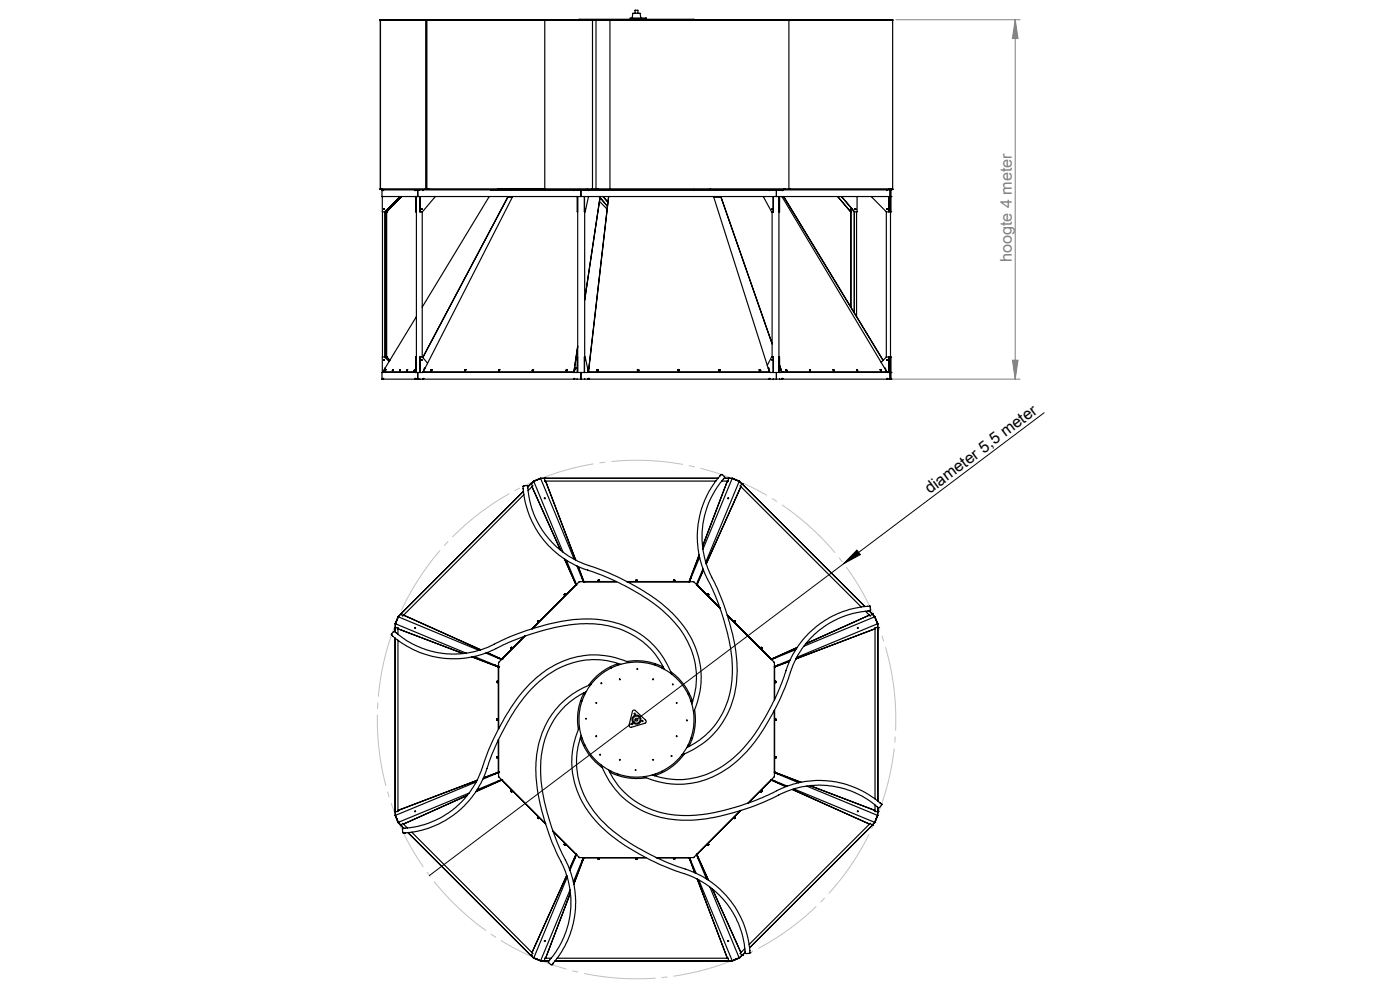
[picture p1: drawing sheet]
<svg xmlns="http://www.w3.org/2000/svg" width="297mm" height="210mm" viewBox="0 0 297 210" stroke-linecap="round" stroke-linejoin="round" font-family="sans-serif">
<defs><g id="words">
<text font-size="3.4" fill="#808080" x="214.6" y="55.6" transform="rotate(-90 214.6 55.6)">hoogte 4 meter</text>
<text font-size="3.4" x="197.3" y="104.8" transform="rotate(-37 197.3 104.8)">diameter 5,5 meter</text>
</g></defs>
<path d="M221.5 87.6l-130.4 98.1M181.8 116.7l.7 .9-3.5 2z" fill="none" stroke="#000" stroke-width=".21"/>
<path d="M189.6 146a55 55 0 0 0-86.8-37.9 55 55 0 0 0 8.9 94.3 55 55 0 0 0 78.2-53.5l-.3-2.9" fill="none" stroke="#c0c0c0" stroke-width=".21" stroke-dasharray="15.2 1.3 1.3 1.3" stroke-dashoffset="6.3" stroke-linecap="butt"/>
<path d="M190 4.2h26.4M215.4 4.2l.6 4h-1.2zM215.4 4.2v76.2M214.8 76.4h1.2l-.6 4zM189.1 80.4h27.3" fill="none" stroke="#808080" stroke-width=".21"/>
<path d="M181.8 116.7l.7 .9-3.5 2z" fill="#000"/>
<path d="M214.8 76.4h1.2l-.6 4zM215.4 4.2l.6 4h-1.2z" fill="#808080"/>
<g fill="none" stroke="#000" stroke-width=".25">
<path d="M80.6 4.2h.1M80.6 4.3h.1M80.6 4.2v36M80.7 4.2h.1M80.7 4.3h.1M80.7 4.3h.4M80.7 4.2h.4M80.7 4.3v35.8M81.1 4.2v.1M81.1 4.2h9.1M81.1 4.3h9.1M90.2 4.2h.4"/>
<path d="M90.2 4.3h.4M90.2 4.2h.1M90.2 4.3h.1M90.2 4.2v.1M90.3 4.3v35.8M90.6 4.2h.1M90.6 4.3h.1M90.6 4.3h.4M90.6 4.2v36M90.6 4.2h.4M91 4.2v.1M91 4.2h24.5"/>
<path d="M91 4.3h14.6M105.6 4.3h9.9M105.7 4.3h9.8M115.5 4.3h10.1M115.5 4.2h10.1M115.5 4.2v.1M115.6 4.3v35.8M122.8 4.2h24.4M125.6 4.3h.9M125.6 4.2h.9M125.6 4.2v.1M125.7 4.3v35.8"/>
<path d="M126.4 4.3v35.8M126.5 4.3h.1M126.5 4.2h.1M126.5 4.2v.1M126.5 4.3h.2M126.5 4.2h.2M126.7 4.3h2.7M126.7 4.2h2.7M126.7 4.3h.1M126.7 4.2h.1M126.7 4.2v.1M129.4 4.3v35.8"/>
<path d="M129.4 4.2h38v36h-38M129.4 4.3h21.3M129.4 4.2v.1M133.7 4.1v-.3h3.4v.3M134.1 3.8l.2-1h1.5l.2 1M134.7 2.8v-.6h.6v.6M150.7 4.3h16.7M150.7 4.3h.1M167.4 4.3h22M167.4 4.2h22M189.4 4.3h.1M189.4 4.2h.1"/>
<path d="M189.4 4.2v36M80.6 40.2h.1M80.6 40.1h.1M80.7 40.2h.1M80.7 40.1h.1M80.7 40.1h.4M80.7 40.2h.4M81 40.3h.1M81 41.7h.1M81 40.3v1.4M81 40.3h108M81 41.7h83"/>
<path d="M81.1 40.1v.1M81.1 40.2h9.1M81.1 40.1h9.1M81.1 41.7v3.2h.6M81.1 44.9v30.8M81.2 40.4h.1M81.2 40.3v.1M81.2 40.3h.1M81.3 40.3l-.1 .1M81.4 44.3l.1 .1M81.6 44.3l-.1 .1h.1M81.7 44.9l3.2-3.2-3.2 3.2"/>
<path d="M81.7 44.9v30.9M82 44.7v31.4M82 44.9h.1M82 44.6v31.5M85.2 41.7l-3.2 3.2M88.1 40.4h.1M88.1 40.3v.1M88.2 41.7h.1M88.2 40.3h.1M88.2 41.7l.1 3.2M88.3 41.7v37.3M88.6 40.3v1.4"/>
<path d="M89 40.3h.1M89 41.7l.1 3.2h.5l2.8-3.2M89.4 44.3v.1zM89.4 44.3v.1M89.6 44.9v30.8M89.7 40.4h.1M89.7 40.3v.1M89.8 40.3l-.1 .1M90.2 40.1h.4M90.2 40.2h.4M90.2 40.1h.1M90.2 40.2h.1"/>
<path d="M90.2 40.1v.1M90.6 40.1h.1M90.6 40.2h.1M90.6 40.1h.4M90.6 40.2h.4M91 40.1v.1M91 40.1h14.6M91 40.2h24.5M103.8 41.7l-14.2 23.4M104.1 40.3h.1M105.6 40.1h9.9M105.7 40.1h9.8"/>
<path d="M108.3 40.3h.1M108.7 41.8h-1l.1-.1-18.1 34.1M108.8 41.7l-19.1 37.2M115.5 40.2h10.1M115.5 40.1h10.1M115.5 40.1v.1M121.7 40.4h.1M121.8 40.3l-.1 .1M121.8 40.3v.1M122.4 41.7l.2 3.2M122.4 40.3h.1M122.5 41.7v3.2"/>
<path d="M122.6 41.7v37.3M122.8 40.2v.1M123.2 40.3v1.4M124 41.7v3.2h.1l.7-3.2M124 40.3h.1M124 41.7v3.2M124 44.9v30.8M124.1 44.3v.1zM124.8 40.3v.1zM124.8 40.3v.1M124.8 40.3h.1M125.6 40.2h.9"/>
<path d="M125.6 40.1h.9M125.6 40.1v.1M126.5 40.2h.1M126.5 40.1h.1M126.5 40.1v.1M126.5 40.1h.2M126.5 40.2h.2M126.7 40.2h2.7M126.7 40.1h2.7M126.7 40.2h.1M126.7 40.1h.1M126.7 40.1v.1"/>
<path d="M127.2 42.7l1.6 1.7M127.3 41.7l-3.3 22M127.3 41.9l1.6 1.8-1.6-1.8M127.9 41.7l1.1 1.2M128.2 40.3h.1M129.1 41.7l-4.3 37.2M129.4 40.1h21.3M129.4 40.1v.1M147.2 40.2v.1M150.7 40.1h16.7M150.7 40.1h.1M151.4 41.7l11.8 37.2"/>
<path d="M151.4 41.8h1.6M152 40.3h.2M152.9 41.7l10.9 31.2M161.9 41.7l1.8 3.2h.4v-3.2M163.2 40.3v.1M163.2 40.4h.1M163.8 44.9v30.8M163.8 44.3v.1M163.9 44.3v.1M164 40.3h.1M164 41.7h.1M164 41.7v3.2"/>
<path d="M164.1 41.7h24.9M164.7 40.3v1.4M165.2 41.7v37.3M165.3 41.7v3.2M165.4 40.3h.1M165.4 41.7v3.2h-.2M165.9 40.4h.1M165.9 40.3v.1M165.9 41.7l22.3 37.2M165.9 40.3h.1M165.9 41.8h.4l-.1-.1 21.1 34.7M166.1 41.7l.1 .1"/>
<path d="M166.3 41.7l21.1 34.7M167.4 40.2h22M167.4 40.1h22M177.7 41.7l2.8 3.2M178.5 41.7l2.8 3.2M180.5 44.9h.1M180.5 44v21.1M180.5 44.1v21.1M180.7 44.3l.1 .1zM180.7 44.3v.1zM180.7 44.3v.1M181.2 44.9v21.4"/>
<path d="M181.3 44.9v21.5M181.4 44.3v.1M181.5 44.3v.1M181.7 44.9v22.3M181.8 41.7v3.2h-.5M184.8 41.7l3.2 3.2M188 44.9v30.8M188.1 40.3l.1 .1v-.1M188.2 40.3h.1M188.2 44.4v-.1v.1M188.3 44.3l-.1 .1h.1M188.6 41.7v3.2"/>
<path d="M188.6 41.7v3.2h-.6M188.7 40.3h.1M188.7 41.7h.1M188.8 40.3v1.4M188.9 41.7v37.3M188.9 44.9h.1M188.9 41.7v3.2M189 41.7h.1M189 40.3h.1M189 40.3v1.4M189.4 40.2h.1M189.4 40.1h.1"/>
<path d="M81 79h.1M81 79v1.4M81.2 78.9h6.9M81.2 78.9l-.2 .1M81.5 76.3l-.1 .1M81.6 76.3h-.1l.1 .1M81.7 75.7l.9 1-.9-1h-.6v3.3M81.7 78.1l-.2 .2M81.8 78.4l-.1 .3zM81.8 78.4l-.1 .2zM82 75.7h.1M82 75.7l.7 .7"/>
<path d="M83.3 78.5l.1-.1-.2 .3zM83.4 78.4l-.1 .2zM84.9 78.4l-.1 .3zM84.9 78.4l-.1 .2zM86.5 78.4l-.2 .3zM86.5 78.4l-.2 .2zM87.9 78.4l-.1 .3zM87.9 78.4v.2zM88.1 78.9h.1M88.1 78.9h1.6M88.2 79h.1M88.2 78.7l-.1 .3"/>
<path d="M88.2 78.6l-.1 .3M88.3 67.2l-7.1 11.7M88.3 75.7l-.1 3.3M88.6 79v1.4M89.4 76.3v.1M89.7 78.9h.1M89.7 78.9h32M90.2 78.1h-.2l-.2 .8M90.7 77l-1.1-1.3h-.5l-.1 3.3M91.4 78.5l.3-.1-.2 .3zM91.4 78.6h.1M91.6 78.4l-.2 .2"/>
<path d="M91.6 78.4h.1M91.7 78.4l-.3 .2M98.7 78.4l-.1 .2 .2-.2M98.7 78.4h.1M98.8 78.4l-.2 .2M98.8 78.4h.1M105.8 78.6h.1M105.8 78.4h.2l-.1 .3zM105.9 78.4l-.1 .2M105.9 78.4h.1M106 78.4l-.2 .2M113.1 78.4l-.1 .2 .2-.2"/>
<path d="M113.1 78.4h.1M113.1 78.4l-.1 .2M120.3 78.4l-.2 .2M120.3 78.4h.1M120.3 78.4l-.1 .2M120.4 78.4l-.3 .2M121.7 78.9h.1M121.7 78.9v.1M121.9 78.1h.5M122 78.1h.1M122 78.1l-.3 .8M122.1 78.1l-.3 .9"/>
<path d="M122.5 75.7v3.3M122.6 75.7l-.2 3.3M122.6 73.5l-.9 5.4M122.6 73.4l-.9 5.5M123.2 79v1.4M124 75.7v3.3M124.1 76.3v.1zM124.6 78.1h.3M124.7 78.1l.1 .9M124.7 78.1h.1M124.8 78.9l-3.1 .1M124.8 78.9h38.4"/>
<path d="M124.8 78.8l-.7-3.1h-.1v3.3M126.7 78.4l.2 .2v-.2l-.3 .1M126.7 78.4l-.1 .1M126.7 78.4l.2 .2M126.7 78.4l-.1 .2M135.3 78.4l.2 .2v-.2l-.3 .1M135.3 78.4l-.1 .1M135.3 78.4l.2 .2M135.3 78.4v.2M135.4 78.4v.3M135.4 78.4v.2M143.8 78.5l.3-.1v.2l-.1-.2z"/>
<path d="M143.8 78.5l.3-.1v.2M152.5 78.4l.3 .2zM152.6 78.4l.1 .2M161.2 78.4l.2 .2-.1-.2-.2 .1M161.2 78.4l-.1 .1M161.2 78.4l.2 .2M162.8 77.5l.9-1.8h.4v3.3M162.9 78.1h.2l.1 .8M163.2 78.9h.1M163.2 78.9l.8 .1M163.8 76.3v.1M163.9 76.3v.1"/>
<path d="M164 79h.1M164 75.7v3.3M164.7 79v1.4M165.2 75.7h.2v3.3M165.3 75.7v3.3M165.4 77.5l.5 1.4M165.6 78.1h-.2M165.9 78.9h.1M165.9 78.9l-1.8 .1M165.9 78.9l-.4-.8 .3 .9M165.9 78.9h22.3M166.7 78.4h.2v.3z"/>
<path d="M166.7 78.4l.2 .3zM166.7 78.4l.2 .3M166.7 78.4h.1M171.7 78.4l.2 .3zM171.7 78.4l.2 .3M176.7 78.4l.2 .3zM176.7 78.4l.2 .3M181.8 78.4l.1 .3M181.8 78.4l.1 .2M186.7 78.4h.2v.3zM186.7 78.4l.2 .3M186.8 78.4l.1 .3z"/>
<path d="M186.8 78.4h.1M187.7 78.1l.4 .7M188 75.7h.6v3.3M188 75.7l-1.1 1.2M188.2 78.9h.1M188.2 78.9l.8 .1M188.2 76.3v.1v-.1M188.3 76.3h-.1l.1 .1M188.6 75.7v3.3M188.7 79h.1M188.8 79v1.4M188.9 75.7h.1"/>
<path d="M188.9 75.7v3.3M189 79h.1M189 79v1.4M81 80.4h108M81 80.4h.1M81.2 80.3h.1M81.2 80.3l.1 .1M81.2 80.3v.1M81.2 80.4h.1M88.1 80.3h.1M88.1 80.3v.1M88.2 80.4h.1"/>
<path d="M89 80.4h.1M89.7 80.3v.1M89.7 80.3h.1M89.7 80.3l.1 .1M121.7 80.3h.1M121.7 80.3l.1 .1zM122.4 80.4h.1M124 80.4h.1M124.8 80.3v.1M124.8 80.3h.1M124.8 80.4h.1M163.2 80.3h.1"/>
<path d="M163.2 80.3v.1M165.4 80.4h.1M165.9 80.3h.1M165.9 80.3v.1M188.2 80.3h.1M188.2 80.3l-.1 .1M188.2 80.4h.1M188.2 80.3v.1M188.7 80.4h.1M189 80.4h.1M110.9 103.2l.9-.2 .2 .2a19.1 19.1 0 0 0 14.7 17.4 44 44 0 0 1 16.6 10.2 18.1 18.1 0 0 1 3.8 20.3M110.9 103.2a20 20 0 0 0 15.2 18.2 47.3 47.3 0 0 1 15.8 9.4 17.3 17.3 0 0 1 4.9 18.5"/>
<path d="M110.9 103.2h.1M111.1 104.2l-26.7 26.6-.5 1.5M111.1 104.9l-25.7 25.8-.4-.5M112.6 102.6h.1M112.6 102.6l.1 .1M112.6 102.6l-.6 .7M112.6 102.6l.4 .5-1 1M112.9 103.2l6 13.5M113.2 102.1h.1M113.2 102.1l-.6 .6M113.2 102.1l6.3 15M113.9 101.7a2.07 2.07 0 0 0-1.3 .9"/>
<path d="M113.9 101.7v.1M113.9 101.8l-.7 .3M114.6 101.5l-1.3 .6M114.7 101.5l-.8 .3M114.7 101.5l7.1 17.1M115.5 101.5h-.8M115.5 101.5h.1M115.5 101.5v.6h36.4M115.7 102.1l6.4 16.7M119.7 118.6l2.5 5.5M120.2 118.8l1.8 4.5M148.4 118.2l-1.9 4.5"/>
<path d="M152.3 101.5h-37.6l-.8 .2M153 100.7l.2-.1 .5 .5v.2a19.2 19.2 0 0 0-1.9 22.8 43.3 43.3 0 0 1 4.5 19.5 18.1 18.1 0 0 1-11.6 16.5M153 100.7a20.1 20.1 0 0 0-2.1 23.8 46.6 46.6 0 0 1 4.5 17.6 17.4 17.4 0 0 1-9.7 16.5M153 100.7h.1M153.6 101.5h1.7M154.3 102.1l-5.3 13.8M154.5 101.5h.1M154.5 101.5v.6h-1.4M154.5 101.5h.8M154.6 101.5h.1M155.3 101.5h.1M155.3 101.5l-6.2 15"/>
<path d="M155.4 101.5l.7 .3M155.4 101.5l.7 .2M155.4 101.5l1.3 .6M156.1 101.8l.7 .3M156.1 101.7a1.96 1.96 0 0 1 1.3 .9M156.1 101.7v.1M156.8 102.1h.1M156.8 102.1l-7.1 17.2M156.8 102.1l.6 .6M157.2 103.2l-7.4 16.4 7.4-16.4M157.4 102.7h.1M157.4 102.6v.1"/>
<path d="M157.4 102.6h.1M157.4 102.6l-.4 .5 25.7 25.7M157.4 102.6l26.1 26M83 134.7v-.2l.7-.6a19 19 0 0 0 22.7 1.9 45.7 45.7 0 0 1 19-4.5 18.1 18.1 0 0 1 17.1 11.7M83 134.7h.1M83 134.7l.4 .3M83.4 135h.1M83.4 135a20.1 20.1 0 0 0 23.5 1.7 48.5 48.5 0 0 1 17.5-4.4 17.4 17.4 0 0 1 16.6 9.7M83.8 133.1h.1M83.8 135.4v37.6l.3 .7M83.8 133.1h.6v1.4M83.9 132.3h.1"/>
<path d="M83.9 133.1h.1M83.9 132.3v.8M83.9 132.3l15 6.3M84.4 133.4l13.8 5.2M84.4 135.8v36.3h-.5M84.5 130.9l-.6 1.3M84.5 130.8l-.7 1.5v1.7M84.5 130.8l17.1 7.2M85 130.2h.1M85 130.2l.1 .1M85.1 130.3h.1M85.1 130.3l-.6 .5"/>
<path d="M85.6 130.5l16.4 7.3M100.1 139.3l5.7 2.2M100.6 139.3l4.5 1.8M103 138.5l2.7 1.1M103.3 138.4l3.1 1.4M105.7 139.6l.7 .2M105.7 139.6l.7 .3M106.4 139.9h.1M106.4 139.8l4.9-4.9-5.5 5.6-.1 14.2M106.4 139.8h.1M108.5 137.4l-.1 .1M108.6 137.3l-.2 .2v-.1"/>
<path d="M108.6 137.3l-.2 .1M108.6 137.4h-.1M114.1 131.8l.2-.1-.2 .2zM114.1 131.7v.2l.2-.2zM114.3 131.7l-.2 .2M119.7 126.1l.2-.1-.1 .2zM119.9 126l-.2 .2M122 123.3l.3 .7M122 123.3l.2 .7M122.2 124.1h.1M122.2 124.1l-9.3 9.3M122.2 124v.1"/>
<path d="M122.4 120l1.1 2.7M123.5 122.7l.3 .7M123.8 123.4h.1M123.9 123.4h.1M123.9 123.4h6.8M123.9 123.4l-1.2-3.2 1.2 3.2M126.9 123.1h.3zM127 123.1h-.1h.3M127 123.1h.2M127 123.1h-.1M127 123.1h.1M130.8 123.4h-8l-9.9 10 9.3-9.3"/>
<path d="M133 123.4h13.2M133 123.4h14.1l5.6 5.6-4.9-4.9M134.9 123.1h.3zM135 123.1h-.1h.3M135 123.1h.2M135 123.1h-.1M135 123.1h.1M142.9 123.1h.3zM142.9 123.1h.3M146.2 123.4h.1M146.2 123.4l2.1-5.7-2.1 5.7M146.5 122.7l-.3 .7"/>
<path d="M146.5 122.7l-.2 .7M147.7 124h.1M147.8 124v.1M147.8 124.1h.1M147.8 124.1l1.4-3.2-1.4 3.2M147.8 124.1l4.9 4.8M148 123.3l-.2 .7M148 123.3l-.3 .7M149.1 120.7l-1.1 2.6M150.1 126l.3 .2zM150.1 126l.3 .2M150.1 126l.2 .2"/>
<path d="M154.3 130.5l9.3 9.3M154.3 130.6l10 9.9v7.9M155.8 131.7l.2 .2M161.4 137.4l.2 .1M161.5 137.3l.2 .2zM163.6 139.8h.1M163.7 139.9h.1M164.4 139.6l-.8 .2M164.4 139.6l-.7 .3M168.8 137.8l-4.4 1.8M169.1 137.4l-5.5 2.4M183.6 129.7l1 1 .4-.5"/>
<path d="M184 128.6a20.1 20.1 0 0 0-17.8 15.4 47.6 47.6 0 0 1-9.3 15.6 17.5 17.5 0 0 1-17.7 5.1l-.8-.3M184 128.6h.1M184.4 129.6l1.2 1.2 .3 .8M184.4 130.5l-13.4 6.1M184.5 128.6l.1 .1v.7l-.1 .2a19.1 19.1 0 0 0-17.4 14.7 45.2 45.2 0 0 1-10.2 16.6 18.1 18.1 0 0 1-20.3 3.8M184.5 128.6h.1M184.5 128.6h-.5M185 130.3h.1M185 130.3l.6 .5M185 130.2h.1M185 130.2v.1M185.6 130.8l.3 .8"/>
<path d="M185.6 130.8l-15.1 6.3M185.6 130.9l.5 1.3M185.6 133.4l-16.8 6.4M185.9 131.6h.1M185.9 131.6l.3 .7M185.9 131.6l.3 .7v37.7M186.1 133.1h.1M186.2 132.3h.1M186.2 133.1h.1M186.2 132.3v.8M186.2 132.3l-17.2 7.1M186.2 133.1h-.6v36.4"/>
<path d="M105.1 141.1l.7 .4M105.1 141.1l.7 .3M105.4 144.5l.2 .1-.1 .2zM105.4 152.5l.2 .3zM105.4 144.5l.1 .3zM105.5 152.5v.3M105.5 144.5v.3M105.8 156.9v7.9l9.9 10M105.8 141.4h.1M105.8 141.5h.1M122.9 154.2a18.3 18.3 0 0 0 4.2 20.7 49.3 49.3 0 0 0 19.4 10.9 19.1 19.1 0 0 1 11.7 16.4h.8l.1-.1M123.1 156.5a12.2 12.2 0 0 0 4.7 6.3"/>
<path d="M123.2 148.6l.3 .1M123.3 156a17 17 0 0 0 3.9 17.6 43.4 43.4 0 0 0 15.4 9.8l1.7 .6a20 20 0 0 1 14.8 18.1M123.5 156.6l-.3 .1M123.8 147.1l.3 .1M123.9 147a12.6 12.6 0 0 0-1.2 7.7M124.1 158l-.3 .1M124.4 146.7a17.1 17.1 0 0 0-9.7 15.9 45 45 0 0 0 4.4 18.2l.1 .2a20 20 0 0 1-2.1 23.6M125.4 145.2a18.3 18.3 0 0 0-11.7 17.6 48.4 48.4 0 0 0 5.7 20.7 19.1 19.1 0 0 1-3.1 20.6l.6 .5h.2M129.5 141.4l.1 .3M131 140.8l.1 .3M131.2 140.7a12.2 12.2 0 0 0-6.4 4.7M131.7 140.9a17.1 17.1 0 0 0-18.1 4.4 45 45 0 0 0-9.5 15.3l-.3 1a19.9 19.9 0 0 1-18.2 15.1"/>
<path d="M133 140.3a12.2 12.2 0 0 1 7.7 1.2M133.5 140.5a18.2 18.2 0 0 0-20.4 3.9 43.4 43.4 0 0 0-9.9 16l-.5 1.2a19 19 0 0 1-17.3 14.2v.7l.2 .2M134.3 150.7h.4l2.2 2 .2 .3-.1 .3-3.1 1-.3-.1-.1-.4 .7-2.9zM139.1 140.8l-.1 .3M140.5 141.4l-.1 .3M142.3 142.5a12.3 12.3 0 0 1 4.6 6.3M145.2 159.9a12.7 12.7 0 0 1-6.3 4.7M146 158l.2 .1M146.2 147.1l-.2 .1M146.6 156.6l.3 .1M146.9 148.6l-.3 .1M147.4 150.6a12.9 12.9 0 0 1-1.2 7.8"/>
<path d="M164.3 141.4h.1M164.3 141.5h.1M164.3 150.6v14.1l-5.6 5.6M164.5 144.5l.1 .1v.2zM164.5 152.5v.3M164.5 144.5v.3M164.5 144.5l.1 .3zM165 141.1l-.7 .4M165 141.1l-.7 .3M167.5 140.3l-3.2 1.2M167.6 140l-2.6 1.1M83.8 172.1h.1"/>
<path d="M83.8 172.2h.1M83.9 173l.3 .7M83.9 172.1v.9M83.9 173.1l.6 1.2M84.1 173.7l.3 .8M84.2 173.7h-.1M84.2 173.7l.3 .7M84.4 174.5h.1M84.4 171.9l16.8-6.4-16.8 6.4M84.5 174.5l.5 .5M84.5 174.4h.1M84.5 174.4l.6 .6"/>
<path d="M85 175.1h.1M85 175.1l.7 .6M85 175v.1M85.1 175h-.1M85.1 175h.1M85.1 175l-.1 .1M85.1 175l.3-.3 1 .9M85.6 176.7h.1M86.6 176.6l26 26.1M87.3 176.5l25.7 25.7-.4 .5M99.1 168.7l-13.5 6.1M99.5 168.2l-15 6.2"/>
<path d="M101 167.9l5.4-2.5zM101 165.9l-17.1 7.1M105.1 164.2l-2.7 1.1M105.4 160.5l.2 .1-.1 .2zM105.5 160.5v.3M105.7 165.7l-4.5 1.8M105.7 163.8l-3.1 1.2M105.7 163.9l-.6 .3M105.8 163.9h.1M105.8 163.8l-.1 .1M105.8 163.8h.1M105.8 163.9l-.7 .3"/>
<path d="M106.4 165.4h.1M106.4 165.4l-.7 .3M106.4 165.4l9.3 9.4M108.4 167.8l.2 .2M108.4 167.7l.2 .3zM108.4 167.7l.2 .2M114 173.4l.3 .2zM114.1 173.4l.2 .2zM114.1 173.4l.2 .2M117.3 176.3l5.6 5.6h14.2M117.3 176.3l4.9 4.9M117.3 176.4l4.9 4.8"/>
<path d="M119.7 179.1l.2 .2zM119.7 179.1l.2 .1M127.5 162.3a18.3 18.3 0 0 0 18.2 11.7 47.6 47.6 0 0 0 19-5.1 18.9 18.9 0 0 1 21.7 2.5l.6-.6v-.2M129.1 163.3a17.2 17.2 0 0 0 16.5 9.7 46.1 46.1 0 0 0 17.8-4.6 20 20 0 0 1 23.6 2.2M129.3 163.8a12.6 12.6 0 0 0 7.8 1.2M129.6 163.6l-.1 .3M131.1 164.2l-.1 .3M139 164.2l.1 .3M140.4 163.6l.1 .3M150.3 179.1l-.2 .1M150.4 179.1l-.3 .2zM155.9 173.4l.1 .1-.2 .1z"/>
<path d="M156 173.4l-.2 .2M157.2 171.9l-10 10h-8M161.5 167.8h.2l-.3 .2zM161.6 167.8l-.2 .2M161.6 167.7l-.2 .2M163.6 165.4l.8 .3M163.6 165.4h.1M163.6 165.4l-4.9 4.9M163.6 165.5l-4.8 4.8M163.6 165.4l3.1 1.5-3.1-1.4M163.6 165.4v.1M163.7 165.4h.1"/>
<path d="M163.7 165.4l.7 .3M164.3 163.8v.1M164.3 163.9h.1M164.3 163.8h.1M164.3 163.8l5.6 2.1M164.3 163.9l.7 .3M164.4 165.7l2.6 1M164.5 160.5v.3M165 164.2l4.4 1.8M168.1 167.5l16.3 7.3M168.4 167.3l17.2 7.1M171.1 166.7l15.1 6.3"/>
<path d="M171.8 166.6l13.8 5.3M185 175h.1M185 175.1h.1M185 175.1l-.4-.4-25.7 25.6M185 175.1l-26 26M185 175v.1M185.6 174.4h.1M185.6 174.4l-.6 .6M185.6 170.7v1.4h.6M185.9 173.7h.1M185.9 173.7l-.3 .7M185.9 173.7l-.3 .8-.6 .5"/>
<path d="M186.1 173.1l-.5 1.2M186.2 172.2h.1M186.2 172.1v.9l-.3 .7M186.2 172.1h.1M186.2 171.3v1.7l-.3 .7M187 170.6h.1M120.2 185.7l-7.3 16.4M120.3 186l-7.1 17.2M120.9 188.8l-6.2 15M121 189.4l-5.3 13.9M122 182l-1.1 2.6M122.2 181.2l-.2 .8"/>
<path d="M122.2 181.2h.1M122.2 181.2l-1.4 3.2M122.3 181.3l-.3 .7M123.5 182.6l-1.9 4.5M123.8 181.9h.1M123.8 181.9l-.3 .7M123.9 181.9h.1M123.9 181.9l-.4 .7M123.9 181.9l-2.2 5.6M126.9 182.2l.3-.1zM126.9 182.2h.3zM126.9 182.1h.2"/>
<path d="M134.9 182.2h.3zM134.9 182.1h.2M142.9 182.2l.2-.1 .1 .1zM142.9 182.2h.3zM142.9 182.1h.3M146.2 181.9h.1M146.2 181.9l.3 .7M146.2 181.9l1.2 3.2M146.3 181.9l.2 .7M146.5 182.6l1.2 2.6M147.7 181.3l.3 .7M147.8 181.2l.2 .8"/>
<path d="M147.8 181.2h.1M147.8 181.2l2.5 5.5zM147.9 186.5l6.4 16.8M148 182l1.9 4.5M148.2 186.6l7.1 17.2M150.6 188.2l6.2 15M151.1 188.6l6.1 13.5M112.6 202.7h.1M112.6 202.7l.6 .5a4.3 4.3 0 0 0 3.2 .7M112.6 202.6h.1M112.7 202.6l-.1 .1M112.7 202.6l.5 .6"/>
<path d="M113.2 203.2h.1M113.2 203.2l.7 .3M113.3 203.2l1.3 .6M113.9 203.5h.1M113.9 203.5l.8 .3M114.7 203.8h.8M115.5 203.9h.1M115.5 203.8v.1M116.9 203.3h-1.4v.6M117.1 204.6h.1M117.7 203.9h37.6M118.2 203.3h36.3v.6"/>
<path d="M154.5 203.9h.1M154.5 203.8h.8M154.6 203.8v.1M155.3 203.9h.1M155.3 203.8h.1M156.1 203.5h.1M156.1 203.5l-.7 .3M156.7 203.2l-1.3 .6M156.8 203.2h.1M156.8 203.2l-.7 .3M157.4 202.6v.1M157.4 202.6l-.6 .6"/>
<path d="M157.4 202.7l-.5 .5-1.5 .7M157.4 202.6h.1M157.4 202.7h.1M158 201.2l-1 1 .4 .5M158.1 202l-.7 .7M159.1 202.1h.1"/>
<circle cx="81.5" cy="44.4" r=".1"/>
<circle cx="89.4" cy="44.4" r=".08"/>
<circle cx="163.8" cy="44.4" r=".08"/>
<circle cx="181.5" cy="44.4" r=".08"/>
<circle cx="188.2" cy="44.4" r=".1"/>
<circle cx="81.5" cy="76.4" r=".1"/>
<circle cx="89.4" cy="76.3" r=".08"/>
<circle cx="98.7" cy="78.5" r=".14"/>
<circle cx="113.1" cy="78.5" r=".14"/>
<circle cx="120.2" cy="78.5" r=".13"/>
<circle cx="126.8" cy="78.5" r=".14"/>
<circle cx="135.4" cy="78.5" r=".14"/>
<circle cx="144" cy="78.5" r=".15"/>
<circle cx="152.6" cy="78.5" r=".14"/>
<circle cx="161.2" cy="78.5" r=".14"/>
<circle cx="163.8" cy="76.3" r=".08"/>
<circle cx="176.9" cy="78.5" r=".11"/>
<circle cx="181.9" cy="78.5" r=".11"/>
<circle cx="188.2" cy="76.3" r=".1"/>
<circle cx="115.6" cy="105.7" r=".11"/>
<circle cx="154.5" cy="105.7" r=".11"/>
<circle cx="88.1" cy="133.2" r=".1"/>
<circle cx="108.5" cy="137.4" r=".11"/>
<circle cx="143" cy="123.1" r=".12"/>
<circle cx="155.9" cy="131.8" r=".12"/>
<circle cx="182" cy="133.2" r=".11"/>
<circle cx="124.3" cy="152.5" r=".08"/>
<circle cx="126.5" cy="156.2" r=".08"/>
<circle cx="126.5" cy="149.1" r=".08"/>
<circle cx="127.6" cy="144.9" r=".09"/>
<circle cx="131.5" cy="144.1" r=".09"/>
<circle cx="134.1" cy="153.6" r=".12"/>
<circle cx="134.6" cy="151.4" r=".12"/>
<circle cx="135" cy="152.7" r=".76"/>
<circle cx="135" cy="152.6" r="12.2"/>
<circle cx="135" cy="152.6" r=".95"/>
<circle cx="135" cy="152.6" r=".31"/>
<circle cx="135.2" cy="141.9" r=".08"/>
<circle cx="136.3" cy="152.9" r=".13"/>
<circle cx="138.6" cy="144.1" r=".08"/>
<circle cx="142.7" cy="145.2" r=".08"/>
<circle cx="143.5" cy="156.2" r=".08"/>
<circle cx="143.5" cy="149.1" r=".07"/>
<circle cx="145.7" cy="152.8" r=".08"/>
<circle cx="164.6" cy="152.7" r=".11"/>
<circle cx="88.1" cy="172.1" r=".09"/>
<circle cx="127.3" cy="160.1" r=".08"/>
<circle cx="131.5" cy="161.2" r=".09"/>
<circle cx="134.8" cy="163.4" r=".09"/>
<circle cx="138.6" cy="161.2" r=".07"/>
<circle cx="142.5" cy="160.4" r=".08"/>
<circle cx="150.2" cy="179.2" r=".13"/>
<circle cx="164.6" cy="160.7" r=".11"/>
<circle cx="182" cy="172.1" r=".1"/>
<circle cx="115.6" cy="199.6" r=".1"/>
<circle cx="154.5" cy="199.6" r=".1"/>
</g>
<use href="#words"/>
</svg>
